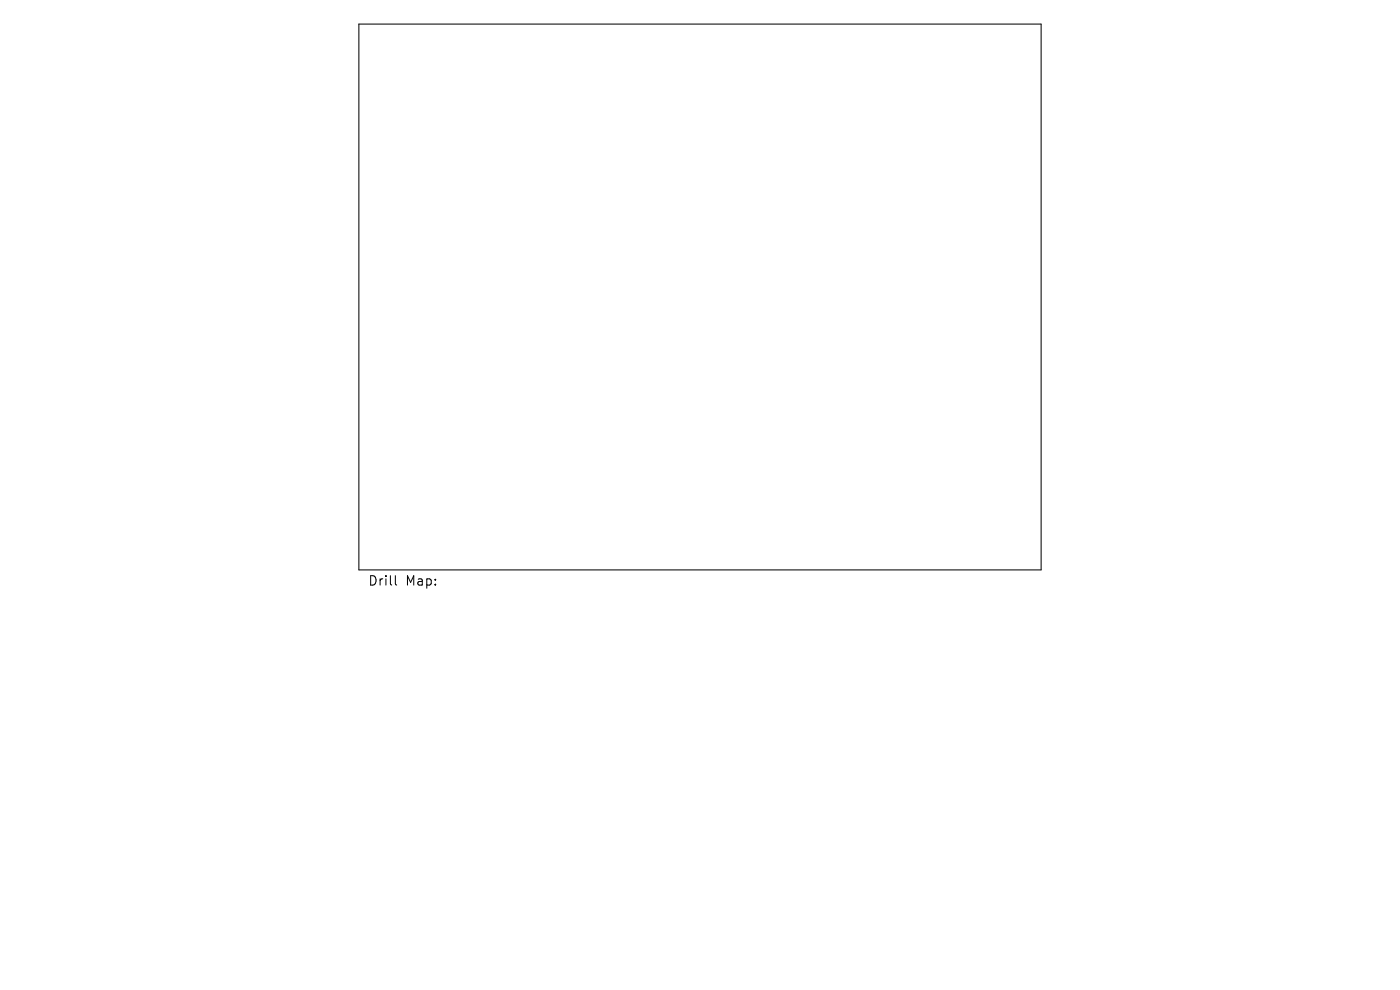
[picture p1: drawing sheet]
<svg xmlns="http://www.w3.org/2000/svg" width="297mm" height="210mm" viewBox="0 0 297 210" stroke-linecap="round" stroke-linejoin="round" font-family="sans-serif">
<defs><g id="words">
<g font-size="2.8">
<text x="78" y="124.5">Drill</text>
<text x="86" y="124.5">Map:</text>
</g>
</g></defs>
<path d="M76.1 5.1h144.8v115.8h-144.8z" fill="none" stroke="#000" stroke-width=".22"/>
<path d="M83.9 122.1v1.7l.3 .3" fill="none" stroke="#000" stroke-width=".21"/>
<use href="#words"/>
</svg>
